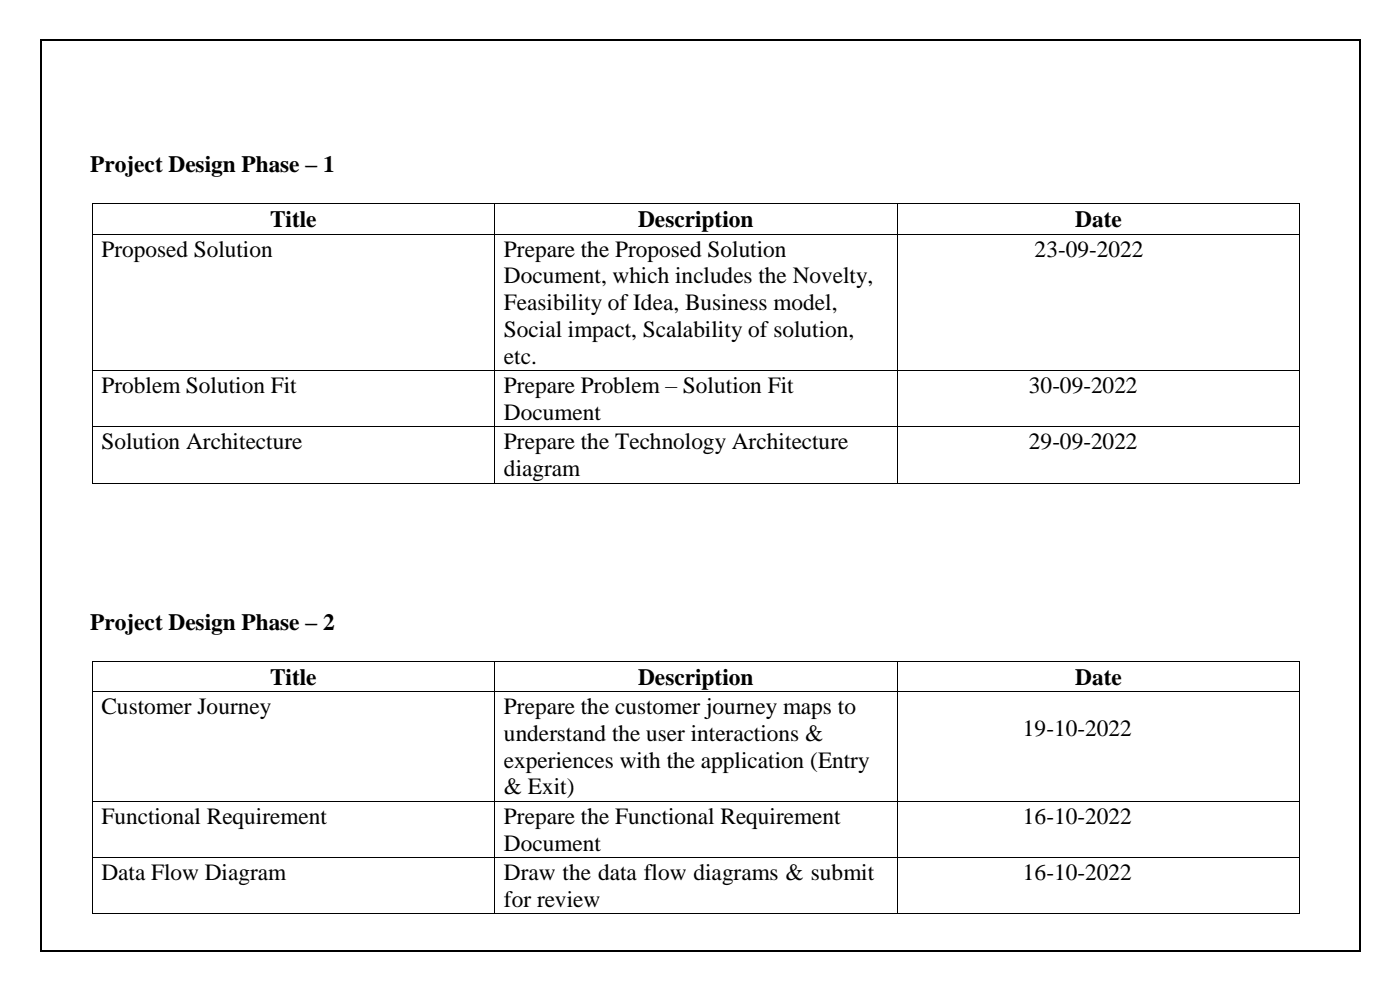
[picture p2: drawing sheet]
<svg xmlns="http://www.w3.org/2000/svg" width="297mm" height="210mm" viewBox="0 0 297 210" stroke-linecap="round" stroke-linejoin="round" font-family="sans-serif">
<defs><g id="words">
<g font-size="5">
<text x="19.1" y="36.5">Project Design Phase – 1</text>
<text x="57.3" y="48.1">Title</text>
<text x="135.4" y="48.1">Description</text>
<text x="228.1" y="48.1">Date</text>
<text x="21.5" y="54.4">Proposed Solution</text>
<text x="106.9" y="54.4">Prepare the Proposed Solution</text>
<text x="219.5" y="54.4">23-09-2022</text>
<text x="106.9" y="60.1">Document, which includes the Novelty,</text>
<text x="106.9" y="65.8">Feasibility of Idea, Business model,</text>
<text x="106.9" y="71.5">Social impact, Scalability of solution,</text>
<text x="106.9" y="77.1">etc.</text>
<text x="21.5" y="83.4">Problem Solution Fit</text>
<text x="106.9" y="83.4">Prepare Problem – Solution Fit</text>
<text x="218.3" y="83.4">30-09-2022</text>
<text x="106.9" y="89">Document</text>
<text x="21.5" y="95.3">Solution Architecture</text>
<text x="106.9" y="95.3">Prepare the Technology Architecture</text>
<text x="218.3" y="95.3">29-09-2022</text>
<text x="106.9" y="100.9">diagram</text>
<text x="19.1" y="133.6">Project Design Phase – 2</text>
<text x="57.3" y="145.2">Title</text>
<text x="135.4" y="145.2">Description</text>
<text x="228.1" y="145.2">Date</text>
<text x="21.5" y="151.5">Customer Journey</text>
<text x="106.9" y="151.5">Prepare the customer journey maps to</text>
<text x="106.9" y="157.1">understand the user interactions &amp;</text>
<text x="217" y="156.2">19-10-2022</text>
<text x="106.9" y="162.8">experiences with the application (Entry</text>
<text x="106.9" y="168.5">&amp; Exit)</text>
<text x="21.5" y="174.8">Functional Requirement</text>
<text x="106.9" y="174.8">Prepare the Functional Requirement</text>
<text x="217" y="174.8">16-10-2022</text>
<text x="106.9" y="180.5">Document</text>
<text x="21.5" y="186.7">Data Flow Diagram</text>
<text x="106.9" y="186.7">Draw the data flow diagrams &amp; submit</text>
<text x="217" y="186.7">16-10-2022</text>
<text x="106.9" y="192.4">for review</text>
</g>
</g></defs>
<path d="M8.6 8.6v193.1M288.6 8.6v193.1" fill="none" stroke="#000" stroke-width=".25"/>
<g fill="#000">
<path d="M8.5 8.5h.2v.2h-.2z" fill-rule="evenodd"/>
<path d="M288.5 8.5h.2v.2h-.2z" fill-rule="evenodd"/>
<path d="M19.5 43.2h.1v.4h-.1z" fill-rule="evenodd"/>
<path d="M19.5 43.2h.1v.2h-.1z" fill-rule="evenodd"/>
<path d="M19.5 49.6h.1v.4h-.1z" fill-rule="evenodd"/>
<path d="M104.9 43.4h.1v.2h-.1z" fill-rule="evenodd"/>
<path d="M104.9 43.2h.1v.2h-.1z" fill-rule="evenodd"/>
<path d="M104.9 49.6h.1v.4h-.1z" fill-rule="evenodd"/>
<path d="M190.3 43.4h.2v.2h-.2z" fill-rule="evenodd"/>
<path d="M190.3 43.2h.2v.2h-.2z" fill-rule="evenodd"/>
<path d="M190.3 49.6h.2v.4h-.2z" fill-rule="evenodd"/>
<path d="M275.7 43.2h.2v.4h-.2z" fill-rule="evenodd"/>
<path d="M275.7 43.2h.2v.2h-.2z" fill-rule="evenodd"/>
<path d="M275.7 49.6h.2v.4h-.2z" fill-rule="evenodd"/>
<path d="M19.5 78.5h.1v.4h-.1z" fill-rule="evenodd"/>
<path d="M104.9 78.5h.1v.4h-.1z" fill-rule="evenodd"/>
<path d="M190.3 78.5h.2v.4h-.2z" fill-rule="evenodd"/>
<path d="M275.7 78.5h.2v.4h-.2z" fill-rule="evenodd"/>
<path d="M19.5 90.4h.1v.4h-.1z" fill-rule="evenodd"/>
<path d="M104.9 90.4h.1v.4h-.1z" fill-rule="evenodd"/>
<path d="M190.3 90.4h.2v.4h-.2z" fill-rule="evenodd"/>
<path d="M275.7 90.4h.2v.4h-.2z" fill-rule="evenodd"/>
<path d="M19.5 102.4h.1v.1h-.1z" fill-rule="evenodd"/>
<path d="M19.5 102.4h.1v.1h-.1z" fill-rule="evenodd"/>
<path d="M104.9 102.4h.1v.1h-.1z" fill-rule="evenodd"/>
<path d="M190.3 102.4h.2v.1h-.2z" fill-rule="evenodd"/>
<path d="M275.7 102.4h.2v.1h-.2z" fill-rule="evenodd"/>
<path d="M275.7 102.4h.2v.1h-.2z" fill-rule="evenodd"/>
<path d="M19.5 140.3h.1v.4h-.1z" fill-rule="evenodd"/>
<path d="M19.5 140.3h.1v.2h-.1z" fill-rule="evenodd"/>
<path d="M19.5 146.6h.1v.4h-.1z" fill-rule="evenodd"/>
<path d="M104.9 140.5h.1v.2h-.1z" fill-rule="evenodd"/>
<path d="M104.9 140.3h.1v.2h-.1z" fill-rule="evenodd"/>
<path d="M104.9 146.6h.1v.4h-.1z" fill-rule="evenodd"/>
<path d="M190.3 140.5h.2v.2h-.2z" fill-rule="evenodd"/>
<path d="M190.3 140.3h.2v.2h-.2z" fill-rule="evenodd"/>
<path d="M190.3 146.6h.2v.4h-.2z" fill-rule="evenodd"/>
<path d="M275.7 140.3h.2v.4h-.2z" fill-rule="evenodd"/>
<path d="M275.7 140.3h.2v.2h-.2z" fill-rule="evenodd"/>
<path d="M275.7 146.6h.2v.4h-.2z" fill-rule="evenodd"/>
<path d="M19.5 169.9h.1v.4h-.1z" fill-rule="evenodd"/>
<path d="M104.9 169.9h.1v.4h-.1z" fill-rule="evenodd"/>
<path d="M190.3 169.9h.2v.4h-.2z" fill-rule="evenodd"/>
<path d="M275.7 169.9h.2v.4h-.2z" fill-rule="evenodd"/>
<path d="M19.5 181.8h.1v.4h-.1z" fill-rule="evenodd"/>
<path d="M19.5 193.7h.1v.2h-.1z" fill-rule="evenodd"/>
<path d="M19.5 193.7h.1v.2h-.1z" fill-rule="evenodd"/>
<path d="M104.9 181.8h.1v.4h-.1z" fill-rule="evenodd"/>
<path d="M104.9 193.7h.1v.2h-.1z" fill-rule="evenodd"/>
<path d="M190.3 181.8h.2v.4h-.2z" fill-rule="evenodd"/>
<path d="M190.3 193.7h.2v.2h-.2z" fill-rule="evenodd"/>
<path d="M275.7 181.8h.2v.4h-.2z" fill-rule="evenodd"/>
<path d="M275.7 193.7h.2v.2h-.2z" fill-rule="evenodd"/>
<path d="M275.7 193.7h.2v.2h-.2z" fill-rule="evenodd"/>
<path d="M8.5 201.7h.2v.2h-.2z" fill-rule="evenodd"/>
<path d="M288.5 201.7h.2v.2h-.2z" fill-rule="evenodd"/>
</g>
<path d="M8.6 8.6h279.9M8.6 201.8h279.9" fill="none" stroke="#000" stroke-width=".24"/>
<g fill="none" stroke="#000" stroke-width=".21">
<path d="M19.6 43.6v6M19.6 50v28.5M19.6 43.3h85.3M19.6 49.7h85.3M105 43.6v6M105 50v28.5M105 43.3h85.3M105 49.7h85.3M190.4 43.6v6M190.4 50v28.5M190.5 43.3h85.2M190.5 49.7h85.2"/>
<path d="M275.8 43.6v6M275.8 50v28.5M19.6 78.9v11.5M19.6 78.6h85.3M105 78.9v11.5M105 78.6h85.3M190.4 78.9v11.5M190.5 78.6h85.2M275.8 78.9v11.5M19.6 90.8v11.6M19.6 90.5h85.3M105 90.8v11.6"/>
<path d="M105 90.5h85.3M190.4 90.8v11.6M190.5 90.5h85.2M275.8 90.8v11.6M19.6 102.5h85.3M105 102.5h85.3M190.5 102.5h85.2M19.6 140.7v5.9M19.6 147v22.9M19.6 140.4h85.3M19.6 146.7h85.3M105 140.7v5.9"/>
<path d="M105 147v22.9M105 140.4h85.3M105 146.7h85.3M190.4 140.7v5.9M190.4 147v22.9M190.5 140.4h85.2M190.5 146.7h85.2M275.8 140.7v5.9M275.8 147v22.9M19.6 170.3v11.5M19.6 170h85.3M105 170.3v11.5"/>
<path d="M105 170h85.3M190.4 170.3v11.5M190.5 170h85.2M275.8 170.3v11.5M19.6 182.2v11.5M19.6 181.9h85.3M19.6 193.8h85.3M105 182.2v11.5M105 181.9h85.3M105 193.8h85.3M190.4 182.2v11.5M190.5 181.9h85.2"/>
<path d="M190.5 193.8h85.2M275.8 182.2v11.5"/>
</g>
<use href="#words"/>
</svg>
